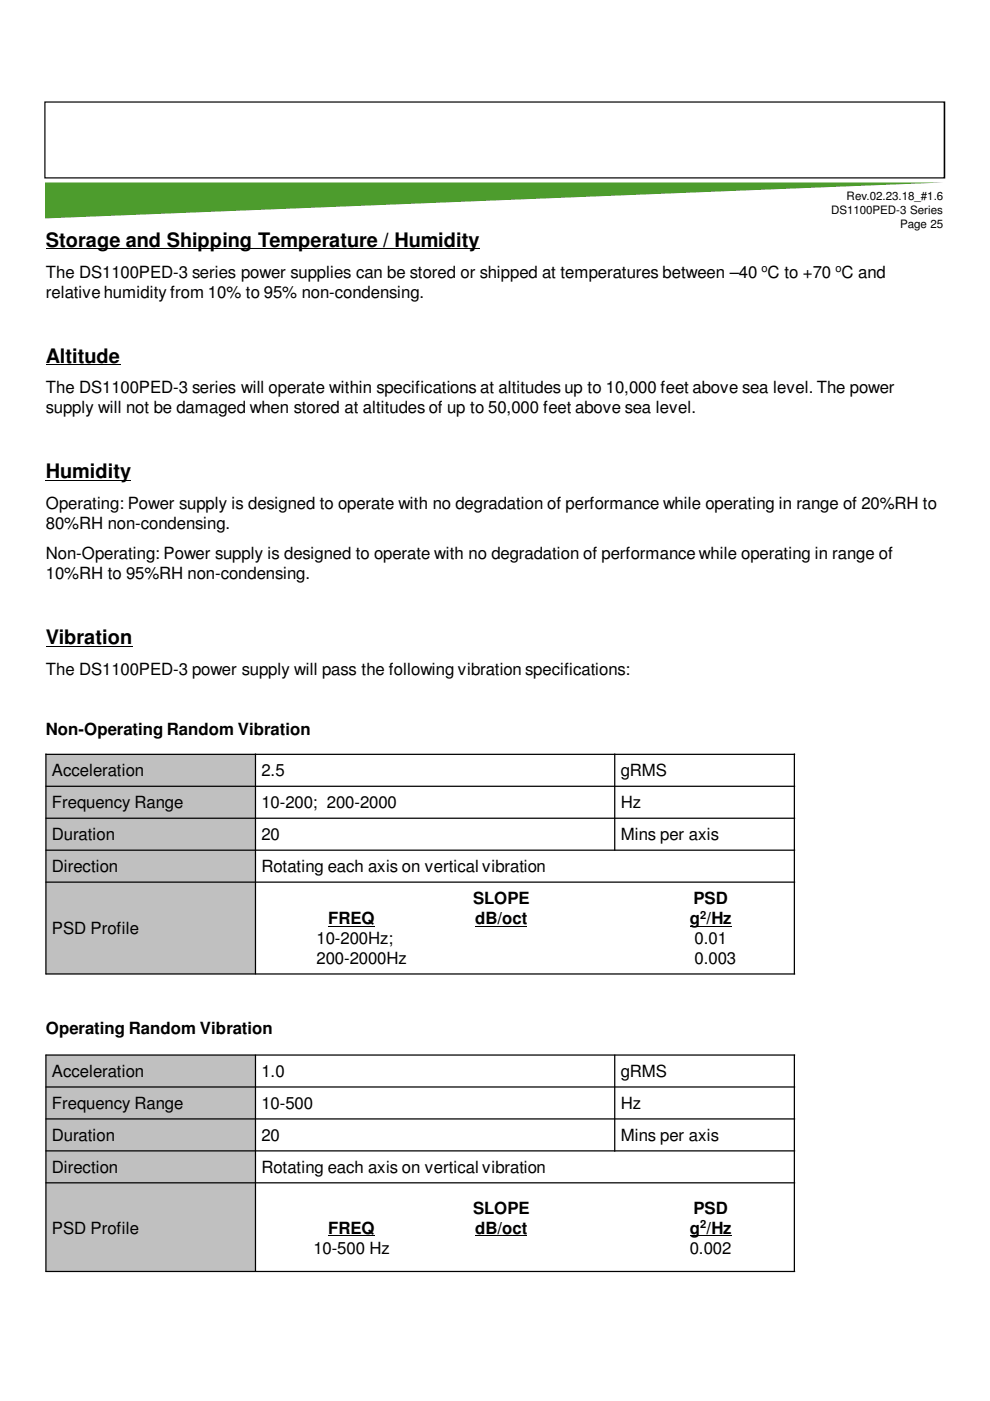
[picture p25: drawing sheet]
<svg xmlns="http://www.w3.org/2000/svg" width="210mm" height="297mm" viewBox="0 0 210 297" stroke-linecap="round" stroke-linejoin="round" font-family="sans-serif">
<defs><g id="words">
<g font-size="4.2">
<text x="9.7" y="52.3">Storage and Shipping Temperature / Humidity</text>
<text x="9.7" y="76.9">Altitude</text>
<text x="9.7" y="101.4">Humidity</text>
<text x="9.7" y="136.6">Vibration</text>
</g>
<g font-size="3.6">
<text x="9.7" y="58.8">The DS1100PED-3 series power supplies can be stored or shipped at temperatures between –40 C to +70 C and</text>
<text x="9.7" y="63.1">relative humidity from 10% to 95% non-condensing.</text>
<text x="9.7" y="83.4">The DS1100PED-3 series will operate within specifications at altitudes up to 10,000 feet above sea level. The power</text>
<text x="9.7" y="87.6">supply will not be damaged when stored at altitudes of up to 50,000 feet above sea level.</text>
<text x="9.7" y="107.9">Operating: Power supply is designed to operate with no degradation of performance while operating in range of 20%RH to</text>
<text x="9.7" y="112.2">80%RH non-condensing.</text>
<text x="9.7" y="118.5">Non-Operating: Power supply is designed to operate with no degradation of performance while operating in range of</text>
<text x="9.7" y="122.8">10%RH to 95%RH non-condensing.</text>
<text x="9.7" y="143.1">The DS1100PED-3 power supply will pass the following vibration specifications:</text>
<text x="9.7" y="155.8">Non-Operating Random Vibration</text>
<text x="11" y="164.6">Acceleration</text>
<text x="55.5" y="164.6">2.5</text>
<text x="131.7" y="164.6">gRMS</text>
<text x="11" y="171.4">Frequency Range</text>
<text x="55.5" y="171.4">10-200; 200-2000</text>
<text x="131.7" y="171.4">Hz</text>
<text x="11" y="178.1">Duration</text>
<text x="55.5" y="178.1">20</text>
<text x="131.7" y="178.1">Mins per axis</text>
<text x="11" y="184.9">Direction</text>
<text x="55.5" y="184.9">Rotating each axis on vertical vibration</text>
<text x="100.3" y="191.7">SLOPE</text>
<text x="147.1" y="191.7">PSD</text>
<text x="69.6" y="195.9">FREQ</text>
<text x="100.8" y="195.9">dB/oct</text>
<text x="146.3" y="195.9">g /Hz</text>
<text x="11" y="198">PSD Profile</text>
<text x="67.1" y="200.2">10-200Hz;</text>
<text x="147.3" y="200.2">0.01</text>
<text x="67.1" y="204.4">200-2000Hz</text>
<text x="147.3" y="204.4">0.003</text>
<text x="9.7" y="219.3">Operating Random Vibration</text>
<text x="11" y="228.4">Acceleration</text>
<text x="55.5" y="228.4">1.0</text>
<text x="131.7" y="228.4">gRMS</text>
<text x="11" y="235.2">Frequency Range</text>
<text x="55.5" y="235.2">10-500</text>
<text x="131.7" y="235.2">Hz</text>
<text x="11" y="242">Duration</text>
<text x="55.5" y="242">20</text>
<text x="131.7" y="242">Mins per axis</text>
<text x="11" y="248.8">Direction</text>
<text x="55.5" y="248.8">Rotating each axis on vertical vibration</text>
<text x="100.3" y="257.3">SLOPE</text>
<text x="147.1" y="257.3">PSD</text>
<text x="11" y="261.5">PSD Profile</text>
<text x="69.6" y="261.5">FREQ</text>
<text x="100.8" y="261.5">dB/oct</text>
<text x="146.3" y="261.5">g /Hz</text>
<text x="66.5" y="265.8">10-500 Hz</text>
<text x="146.3" y="265.8">0.002</text>
</g>
<g font-size="2.5">
<text x="176.3" y="45.5">DS1100PED-3 Series</text>
<text x="179.6" y="42.5">Rev.02.23.18_#1.6</text>
<text x="190.9" y="48.4">Page 25</text>
</g>
<g font-size="2.4">
<text x="161.5" y="57.7">o</text>
<text x="177.2" y="57.7">o</text>
<text x="148.5" y="194.8">2</text>
<text x="148.5" y="260.4">2</text>
</g>
</g></defs>
<path d="M9.6 38.7h190.6l-190.6 7.6z" fill="#4d9c2d"/>
<path d="M9.4 21.5h191.1v16.3h-191.1zM9.6 21.8l.1-.1v16l-.1-.1h190.7l-.1 .1v-16l.1 .1z" fill="#000"/>
<path d="M9.7 52.7h92M9.7 77.3h15.8M9.7 101.9h18.1M9.7 137h18.3" fill="none" stroke="#000" stroke-width=".21"/>
<g fill="#c0c0c0">
<path d="M9.7 159.9h44.5v6.8h-44.5z" fill-rule="evenodd"/>
<path d="M9.7 166.7h44.5v6.8h-44.5z" fill-rule="evenodd"/>
<path d="M9.7 173.5h44.5v6.8h-44.5z" fill-rule="evenodd"/>
<path d="M9.7 180.3h44.5v6.7h-44.5z" fill-rule="evenodd"/>
<path d="M9.7 187h44.5v19.5h-44.5z" fill-rule="evenodd"/>
</g>
<path d="M9.7 159.9h159M9.7 159.8v46.8M54.2 159.8v46.8M130.4 159.8v20.5M168.5 159.8v46.8M9.7 166.7h159M9.7 173.5h159M9.7 180.3h159M9.7 187h159M9.7 206.5h159" fill="none" stroke="#000" stroke-width=".26"/>
<path d="M69.6 196.4h9.8M100.8 196.4h11M146.3 196.4h8.9" fill="none" stroke="#000" stroke-width=".21"/>
<g fill="#c0c0c0">
<path d="M9.7 223.7h44.5v6.8h-44.5z" fill-rule="evenodd"/>
<path d="M9.7 230.5h44.5v6.7h-44.5z" fill-rule="evenodd"/>
<path d="M9.7 237.2h44.5v6.8h-44.5z" fill-rule="evenodd"/>
<path d="M9.7 244h44.5v6.8h-44.5z" fill-rule="evenodd"/>
<path d="M9.7 250.8h44.5v18.8h-44.5z" fill-rule="evenodd"/>
</g>
<path d="M9.7 230.5h159M9.7 237.2h159M9.7 223.7h159M9.7 223.6v46.1M54.2 223.6v46.1M130.4 223.6v20.6M168.5 223.6v46.1M9.7 244h159M9.7 250.8h159M9.7 269.6h159" fill="none" stroke="#000" stroke-width=".26"/>
<path d="M69.6 262h9.8M100.8 262h11M146.3 262h8.9" fill="none" stroke="#000" stroke-width=".21"/>
<use href="#words"/>
</svg>
